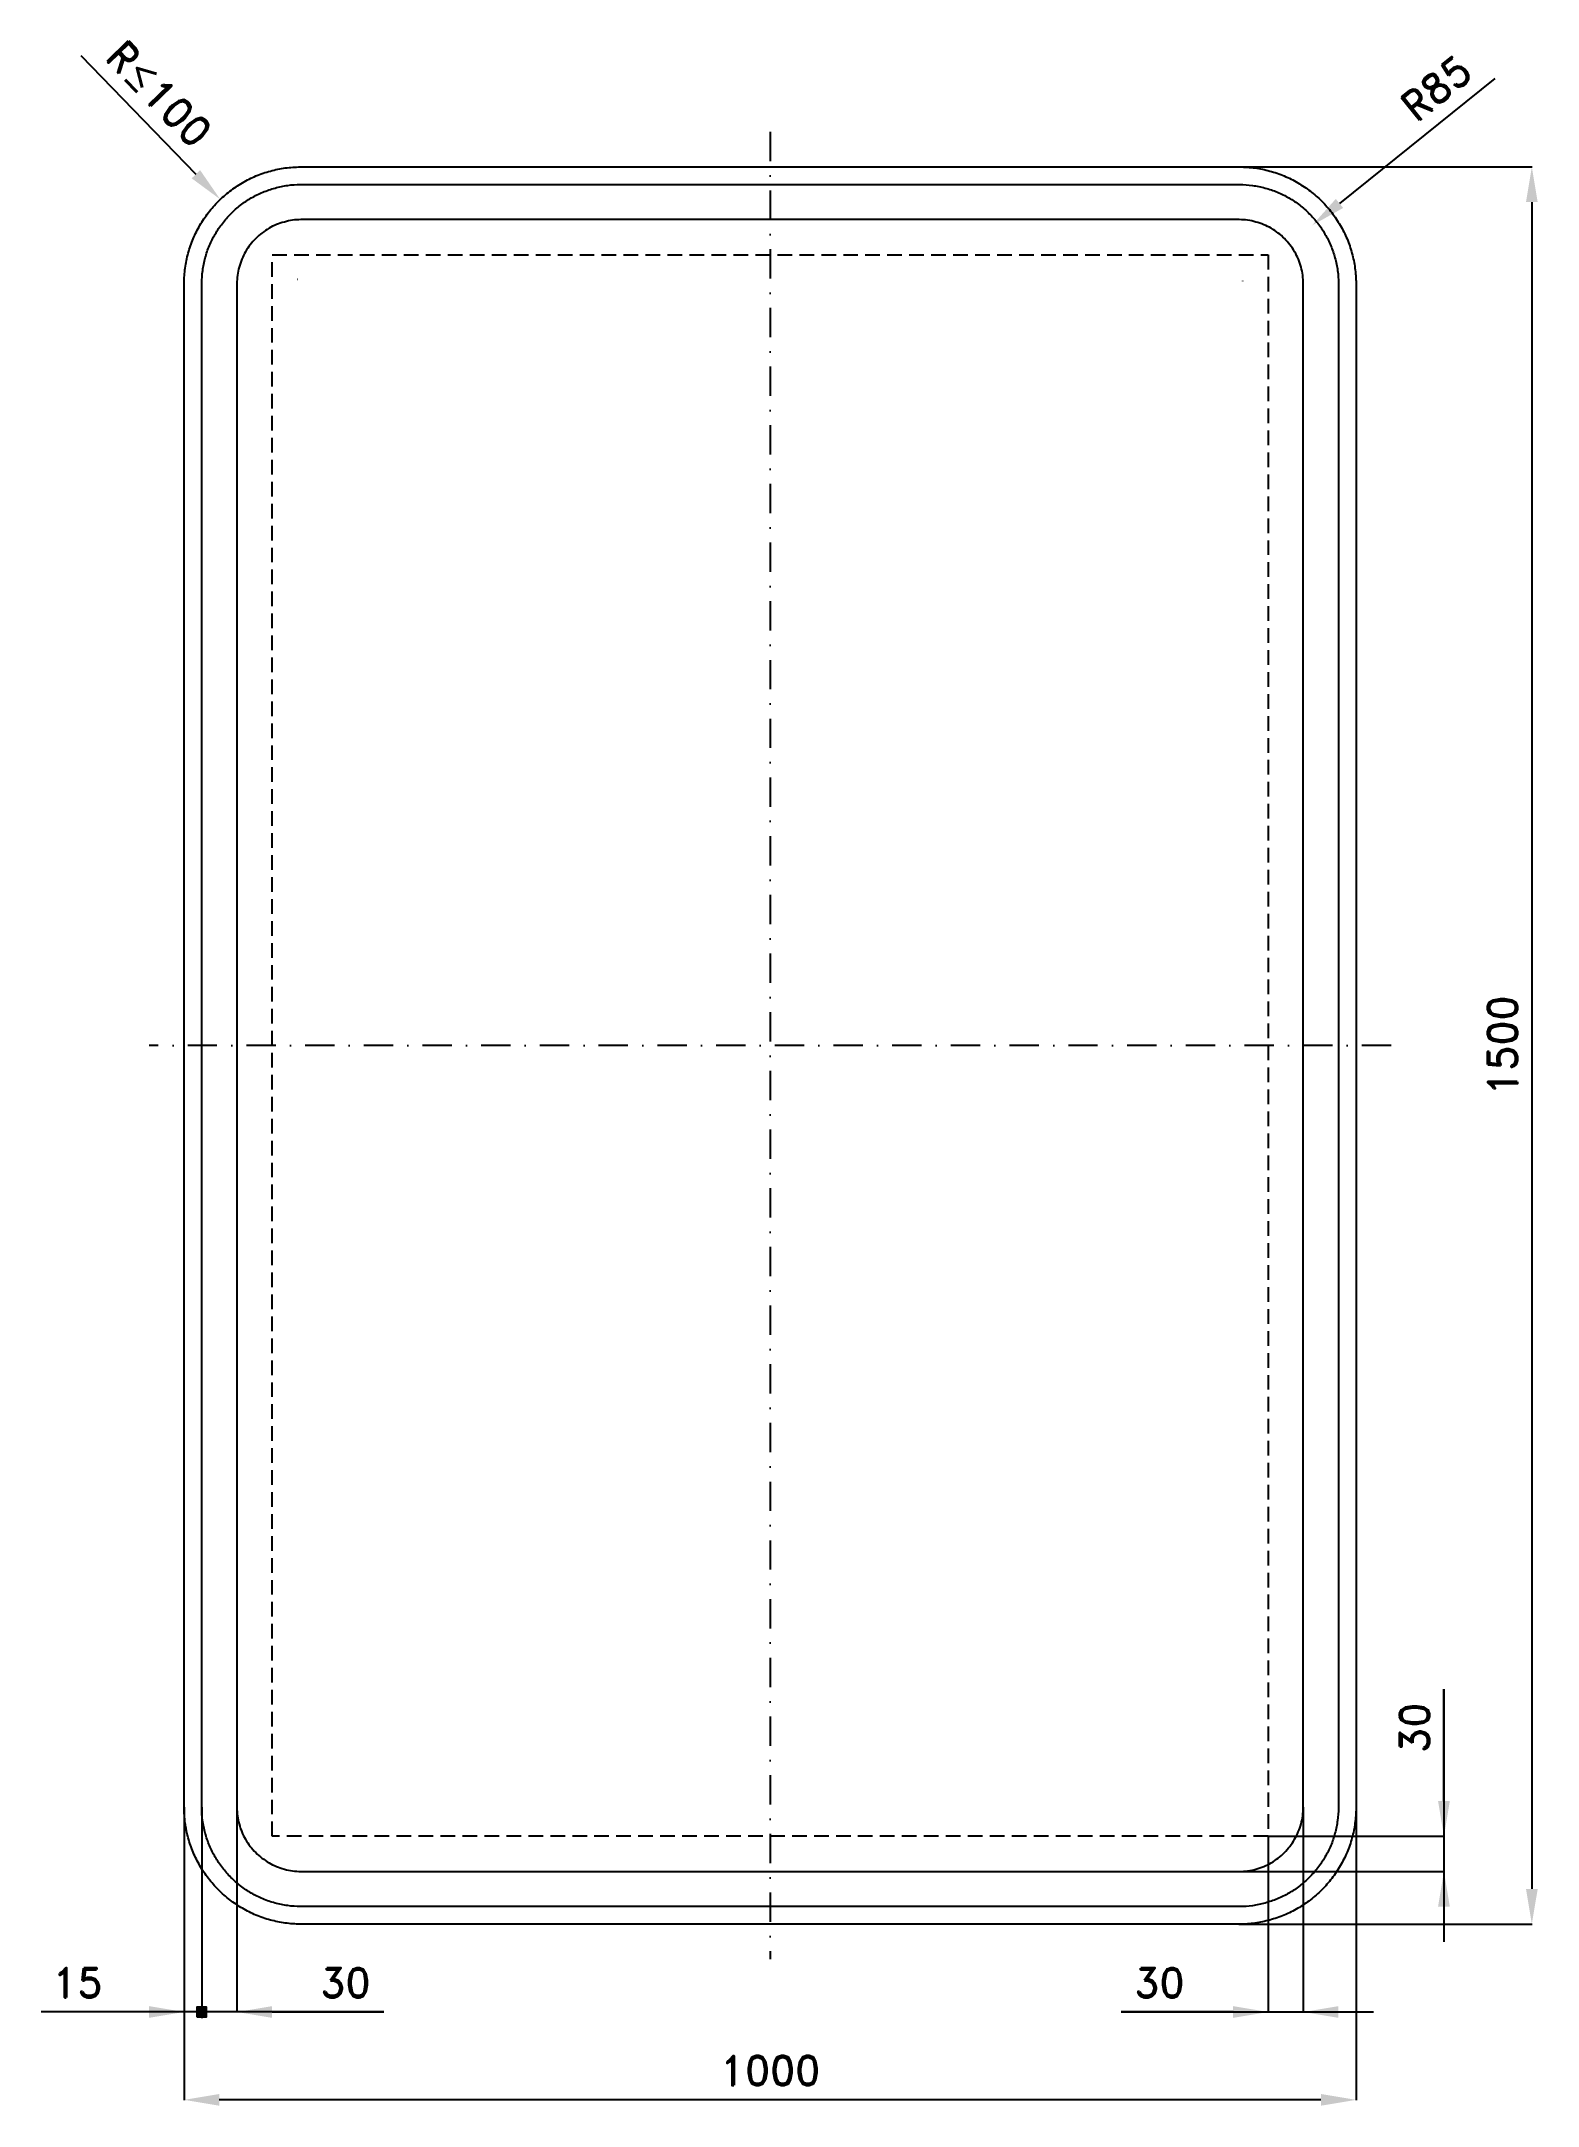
# Model space of a CAD drawing. Header units: millimetres. Extents: x -122 to 1155, y -155 to 1607.
import ezdxf

# ---------------------------------------------------------------- set-up
doc = ezdxf.new("R2010")
doc.units = ezdxf.units.MM
doc.header["$LTSCALE"] = 5
doc.linetypes.add('ČERCHOVANÁX2', pattern=[2, 1, -0.5, 0, -0.5])
doc.linetypes.add('ČÁRKOVANÁX2', pattern=[1.5, 1, -0.5])
doc.layers.add('Kóty', color=2, linetype='Continuous')
doc.layers.add('Značka', color=7, linetype='Continuous')
doc.styles.get("Standard").update_dxf_attribs({"font": 'romand.shx', "height": 25})
doc.dimstyles.get("Standard").update_dxf_attribs({"dimtxt": 25, "dimasz": 30, "dimexe": 0.18, "dimexo": 0.0625, "dimgap": 12.5, "dimtad": 1, "dimdec": 0, "dimzin": 0, "dimdsep": 46, "dimtxsty": 'Standard', "dimcen": 0.09, "dimadec": 0, "dimazin": 0, "dimtfac": 1, "dimtdec": 0, "dimtofl": 0, "dimtmove": 0, "dimatfit": 3, "dimfxl": 1, "dimtolj": 1, "dimtzin": 0, "dimarcsym": 0})

# ---------------------------------------------------------------- blocks, each defined once
blk = doc.blocks.new('*D0')
at = {"layer": 'Defpoints', "color": 0, "transparency": 16777216}
for p in [(962.5, 1450.1), (903.4, 1402.6)]:
    blk.add_point(p, dxfattribs=at)
at = {"layer": 'Kóty', "color": 0, "lineweight": -2, "transparency": 16777216}
for p, q in [((1118.4, 1575.4), (985.8, 1468.9)), ((903.3, 1402.6), (903.4, 1402.6)), ((903.4, 1402.5), (903.4, 1402.7))]:
    blk.add_line(p, q, dxfattribs=at)
at = {"layer": 'Kóty', "color": 0, "transparency": 16777216}
blk.add_solid([(982.7, 1472.7), (989, 1465), (962.5, 1450.1)], dxfattribs=at)
at = {"layer": 'Kóty', "color": 0, "transparency": 16777216, "insert": (1068.4, 1567.3), "char_height": 25, "attachment_point": 5, "rotation": 38.7825}
blk.add_mtext('\\A1;R85', dxfattribs=at)
blk = doc.blocks.new('*D1')
at = {"layer": 'Defpoints', "color": 0, "transparency": 16777216}
for p in [(900, 1500), (900, 0), (1150, 0)]:
    blk.add_point(p, dxfattribs=at)
at = {"layer": 'Kóty', "color": 0, "lineweight": -2, "transparency": 16777216}
for p, q in [((900.1, 1500), (1150.2, 1500)), ((1150, 1470), (1150, 30)), ((900.1, 0), (1150.2, 0))]:
    blk.add_line(p, q, dxfattribs=at)
at = {"layer": 'Kóty', "color": 0, "transparency": 16777216}
for points in [[(1145, 1470), (1155, 1470), (1150, 1500)], [(1145, 30), (1155, 30), (1150, 0)]]:
    blk.add_solid(points, dxfattribs=at)
at = {"layer": 'Kóty', "color": 0, "transparency": 16777216, "insert": (1125, 750), "char_height": 25, "attachment_point": 5, "rotation": 90}
blk.add_mtext('\\A1;1500', dxfattribs=at)
blk = doc.blocks.new('*D2')
at = {"layer": 'Defpoints', "color": 0, "transparency": 16777216}
for p in [(0, 100), (1000, 100), (0, -150)]:
    blk.add_point(p, dxfattribs=at)
at = {"layer": 'Kóty', "color": 0, "lineweight": -2, "transparency": 16777216}
for p, q in [((0, 99.9), (0, -150.2)), ((1000, 99.9), (1000, -150.2)), ((970, -150), (30, -150))]:
    blk.add_line(p, q, dxfattribs=at)
at = {"layer": 'Kóty', "color": 0, "transparency": 16777216}
for points in [[(30, -145), (30, -155), (0, -150)], [(970, -145), (970, -155), (1000, -150)]]:
    blk.add_solid(points, dxfattribs=at)
at = {"layer": 'Kóty', "color": 0, "transparency": 16777216, "insert": (500, -125), "char_height": 25, "attachment_point": 5}
blk.add_mtext('\\A1;1000', dxfattribs=at)

msp = doc.modelspace()

# ---------------------------------------------------------------- hatches: boundary and pattern name
at = {"layer": 'Kóty'}
h = msp.add_hatch(color=256, dxfattribs=at)
h.dxf.hatch_style = 1
h.paths.add_polyline_path([(10.8, -79.2), (19.2, -79.2), (19.2, -70.8), (10.8, -70.8)])

# ---------------------------------------------------------------- linework, layer by layer
for p, q in [((-88.1, 1595.1), (10, 1493.8)), ((96.7, 1404.2), (96.9, 1404.2)), ((96.8, 1404.1), (96.8, 1404.3)), ((1075, 200.5), (1075, -15)), ((1075, 105), (1075, 200.5)), ((0, 99.9), (0, -75.2)), ((15, 99.9), (15, -80.2)), ((15, 99.9), (15, -80.2)), ((15, 99.9), (15, -80.2)), ((15, 99.9), (15, -80.2)), ((45, 99.9), (45, -75.2)), ((955, 99.9), (955, -75.2)), ((925.1, 75), (1075.2, 75)), ((925.1, 74.9), (925.1, -75.2)), ((900.1, 45), (1075.2, 45)), ((170.5, -75), (-121.9, -75)), ((75, -75), (170.5, -75)), ((799.6, -75), (1015, -75)), ((895.1, -75), (799.6, -75))]:
    msp.add_line(p, q, dxfattribs=at)
msp.add_lwpolyline([(10.8, -79.2), (19.2, -79.2), (19.2, -70.8), (10.8, -70.8)], close=True, dxfattribs=at)
for points in [[(13.6, 1497.3), (6.4, 1490.3), (30.8, 1472.3)], [(1070, 105), (1080, 105), (1075, 75)], [(1070, 15), (1080, 15), (1075, 45)], [(-30, -70), (-30, -80), (0, -75)], [(75, -70), (75, -80), (45, -75)], [(895.1, -70), (895.1, -80), (925.1, -75)], [(985, -70), (985, -80), (955, -75)]]:
    msp.add_solid(points, dxfattribs=at)
at = {"layer": 'Značka', "color": 6, "linetype": 'ČERCHOVANÁX2', "lineweight": 25, "ltscale": 5}
for p, q in [((500, 1530), (500, -30)), ((1030, 750), (-30, 750))]:
    msp.add_line(p, q, dxfattribs=at)
at = {"layer": 'Značka', "color": 5}
for points in [[(100, 0), (99.6, 0), (99.2, 0, -0.03218), (86.3, 0.9, -0.035443), (73.6, 3.5, -0.036267), (61.3, 7.7, -0.03442), (49.8, 13.5, -0.033722), (39, 20.7, -0.034085), (29.3, 29.3, -0.034209), (20.7, 39, -0.034229), (13.5, 49.8, -0.034044), (7.7, 61.3, -0.033412), (3.5, 73.6, -0.034127), (0.9, 86.3, -0.036745), (0, 99.2), (0, 99.6), (0, 100), (0, 1400), (0, 1400.4), (0, 1400.8, -0.03218), (0.9, 1413.7, -0.035441), (3.5, 1426.4, -0.03627), (7.7, 1438.7, -0.034417), (13.5, 1450.2, -0.033719), (20.7, 1461, -0.034078), (29.3, 1470.7, -0.034208), (39, 1479.3, -0.034227), (49.8, 1486.5, -0.034051), (61.3, 1492.3, -0.033416), (73.6, 1496.5, -0.034129), (86.3, 1499.1, -0.036746), (99.2, 1500), (99.6, 1500), (100, 1500), (900, 1500), (900.4, 1500), (900.8, 1500, -0.032179), (913.7, 1499.1, -0.035451), (926.4, 1496.5, -0.036282), (938.7, 1492.3, -0.034425), (950.2, 1486.5, -0.033731), (961, 1479.3, -0.034081), (970.7, 1470.7, -0.034214), (979.3, 1461, -0.034229), (986.5, 1450.2, -0.034034), (992.3, 1438.6, -0.033411), (996.5, 1426.4, -0.034122), (999.1, 1413.7, -0.036741), (1000, 1400.8), (1000, 1400.4), (1000, 1400), (1000, 100), (1000, 99.6), (1000, 99.2, -0.032179), (999.1, 86.3, -0.035442), (996.5, 73.6, -0.036264), (992.3, 61.3, -0.034415), (986.5, 49.8, -0.033719), (979.3, 39, -0.034086), (970.7, 29.3, -0.034205), (961, 20.7, -0.03423), (950.2, 13.5, -0.034046), (938.7, 7.7, -0.033413), (926.4, 3.5, -0.034127), (913.7, 0.9, -0.036745), (900.8, 0), (900.4, 0), (900, 0), (100, 0)], [(100, 15), (99.7, 15), (99.3, 15, -0.03218), (88.4, 15.8, -0.035443), (77.6, 18, -0.036267), (67.1, 21.5, -0.03442), (57.3, 26.5, -0.033721), (48.1, 32.6, -0.034085), (39.9, 39.9, -0.034209), (32.6, 48.1, -0.034229), (26.5, 57.3, -0.034045), (21.6, 67.1, -0.033412), (18, 77.6, -0.034127), (15.7, 88.4, -0.036745), (15, 99.3), (15, 99.7), (15, 100), (15, 1400), (15, 1400.3), (15, 1400.7, -0.032181), (15.8, 1411.6, -0.035444), (18, 1422.4, -0.036267), (21.5, 1432.9, -0.034419), (26.5, 1442.7, -0.033711), (32.6, 1451.8, -0.034078), (39.9, 1460.1, -0.034195), (48.1, 1467.4, -0.034219), (57.3, 1473.5, -0.034051), (67.1, 1478.4, -0.033409), (77.6, 1482, -0.034121), (88.4, 1484.3, -0.036745), (99.3, 1485), (99.7, 1485), (100, 1485), (900, 1485), (900.3, 1485), (900.7, 1485, -0.032174), (911.6, 1484.2, -0.03544), (922.4, 1482, -0.036261), (932.9, 1478.5, -0.03443), (942.7, 1473.5, -0.033731), (951.9, 1467.4, -0.03408), (960.1, 1460.1, -0.034212), (967.4, 1451.9, -0.03423), (973.5, 1442.7, -0.034037), (978.4, 1432.8, -0.033418), (982, 1422.4, -0.034127), (984.3, 1411.6, -0.036751), (985, 1400.7), (985, 1400.3), (985, 1400), (985, 100), (985, 99.7), (985, 99.3, -0.032185), (984.2, 88.4, -0.03545), (982, 77.6, -0.036271), (978.5, 67.1, -0.034419), (973.5, 57.3, -0.033715), (967.4, 48.1, -0.034083), (960.1, 39.9, -0.034209), (951.9, 32.6, -0.034231), (942.7, 26.5, -0.034042), (932.9, 21.6, -0.033411), (922.4, 18, -0.034127), (911.6, 15.7, -0.036745), (900.7, 15), (900.3, 15), (900, 15), (100, 15)], [(100, 45), (900, 45), (900.2, 45), (900.4, 45, 0.03218), (907.5, 45.5, 0.035442), (914.5, 46.9, 0.036265), (921.3, 49.2, 0.034422), (927.6, 52.4, 0.033717), (933.6, 56.4, 0.034088), (938.9, 61.1, 0.034212), (943.6, 66.4, 0.034229), (947.6, 72.4, 0.034042), (950.7, 78.7, 0.033412), (953.1, 85.5, 0.034125), (954.5, 92.5, 0.036743), (955, 99.6), (955, 99.8), (955, 100), (955, 1400), (955, 1400.2), (955, 1400.4, 0.032187), (954.5, 1407.5, 0.035442), (953.1, 1414.5, 0.036278), (950.8, 1421.3, 0.034421), (947.6, 1427.6, 0.033718), (943.6, 1433.5, 0.034078), (938.9, 1438.9, 0.034199), (933.6, 1443.6, 0.034236), (927.6, 1447.6, 0.03403), (921.3, 1450.7, 0.033395), (914.5, 1453, 0.034109), (907.5, 1454.5, 0.036744), (900.4, 1455), (900.2, 1455), (900, 1455), (100, 1455), (99.8, 1455), (99.6, 1455, 0.032171), (92.5, 1454.5, 0.035429), (85.5, 1453, 0.036266), (78.7, 1450.8, 0.034431), (72.4, 1447.6, 0.033735), (66.4, 1443.6, 0.034079), (61.1, 1438.9, 0.034224), (56.4, 1433.5, 0.034235), (52.4, 1427.6, 0.03404), (49.3, 1421.3, 0.033409), (46.9, 1414.5, 0.034125), (45.5, 1407.5, 0.036745), (45, 1400.4), (45, 1400.2), (45, 1400), (45, 100), (45, 99.8), (45, 99.6, 0.03218), (45.5, 92.5, 0.035443), (46.9, 85.5, 0.036267), (49.2, 78.7, 0.034421), (52.4, 72.4, 0.033721), (56.4, 66.4, 0.034084), (61.1, 61.1, 0.034208), (66.4, 56.4, 0.03423), (72.4, 52.4, 0.034044), (78.7, 49.3, 0.033412), (85.5, 46.9, 0.034127), (92.5, 45.5, 0.036745), (99.6, 45), (99.8, 45), (100, 45)]]:
    msp.add_lwpolyline(points, format="xyb", dxfattribs=at)
at = {"layer": 'Značka', "color": 7, "linetype": 'ČÁRKOVANÁX2', "ltscale": 2.5}
msp.add_lwpolyline([(75, 75), (75, 1425), (925, 1425), (925, 75), (75, 75)], dxfattribs=at)

# ---------------------------------------------------------------- texts
at = {"layer": 'Kóty', "char_height": 25, "attachment_point": 5}
for s, insert, rotation in [('\\A1;R{\\A0;≤}100', (-21.3, 1562.4), 314.1106), ('\\A1;30', (1050, 167.7), 90)]:
    msp.add_mtext(s, dxfattribs=dict(at, insert=insert, rotation=rotation))
for s, insert in [('\\A1;15', (-91, -50)), ('\\A1;30', (137.7, -50)), ('\\A1;30', (832.3, -50))]:
    msp.add_mtext(s, dxfattribs=dict(at, insert=insert))

# ---------------------------------------------------------------- dimensions: what is measured, and where the dimension line sits
at = {"layer": 'Kóty'}
dim = msp.add_radius_dim(center=(903.4, 1402.6), mpoint=(962.5, 1450.1), text='R85', dimstyle='Standard', dxfattribs=at)
dim.commit()
dim.dimension.update_dxf_attribs({"geometry": '*D0', "text_midpoint": (1084.1, 1547.8), "dimtype": 164})
dim = msp.add_linear_dim(base=(1150, 0), p1=(900, 1500), p2=(900, 0), angle=90, dimstyle='Standard', dxfattribs=at)
dim.commit()
dim.dimension.update_dxf_attribs({"geometry": '*D1', "text_midpoint": (1125, 750)})
dim = msp.add_linear_dim(base=(0, -150), p1=(1000, 100), p2=(0, 100), dimstyle='Standard', dxfattribs=at)
dim.commit()
dim.dimension.update_dxf_attribs({"geometry": '*D2', "text_midpoint": (500, -125)})

doc.saveas('drawing.dxf')
